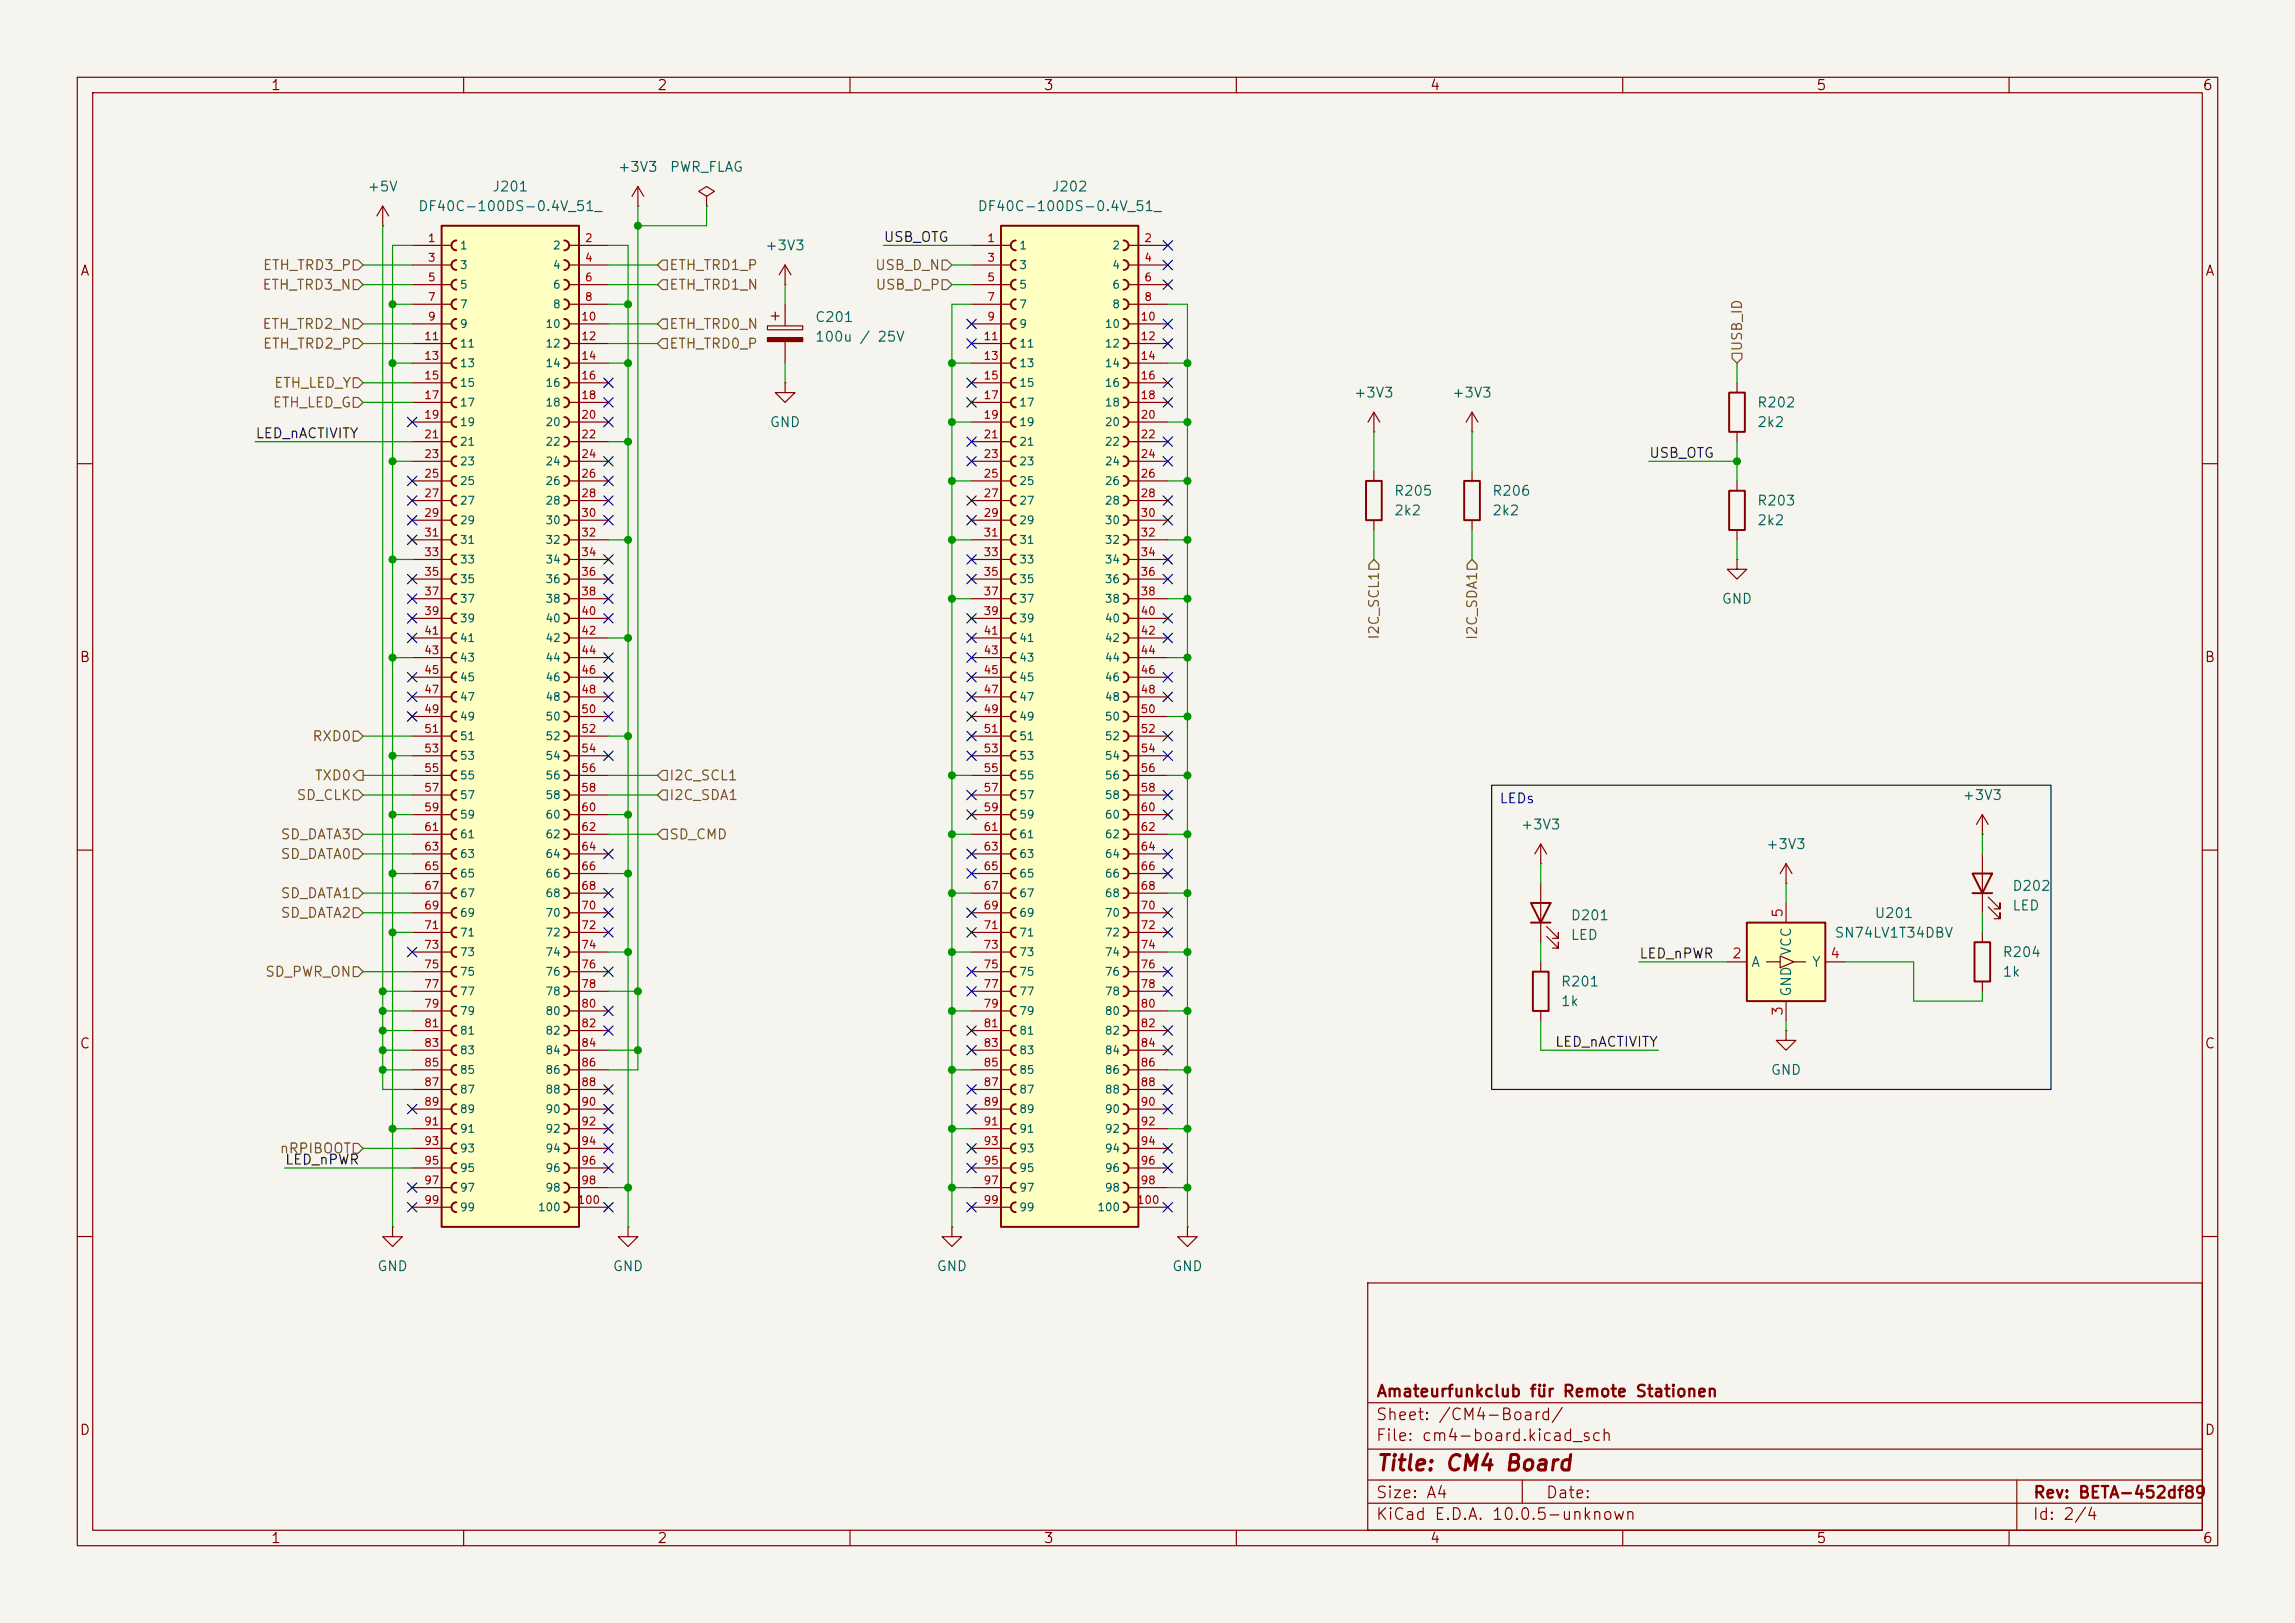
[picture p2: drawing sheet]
<svg xmlns="http://www.w3.org/2000/svg" width="297mm" height="210mm" viewBox="0 0 297 210" stroke-linecap="round" stroke-linejoin="round" font-family="sans-serif">
<defs><g id="words">
<text font-size="2" fill="#840000" x="178" y="190.8">Title: CM4 Board</text>
<g font-size="1.5" fill="#840000">
<text x="178" y="184.1">Sheet: /CM4-Board/</text>
<text x="178" y="181.1">Amateurfunkclub für Remote Stationen</text>
<text x="178" y="186.8">File: cm4-board.kicad_sch</text>
<text x="178" y="197">KiCad E.D.A. 10.0.5-unknown</text>
<text x="178" y="194.2">Size: A4</text>
<text x="200" y="194.2">Date:</text>
<text x="263" y="197">Id: 2/4</text>
<text x="263" y="194.2">Rev: BETA-452df89</text>
</g>
<g font-size="1.3" fill="#840000">
<text x="35" y="12">1</text>
<text x="85" y="12">2</text>
<text x="135" y="12">3</text>
<text x="185" y="12">4</text>
<text x="235" y="12">5</text>
<text x="285" y="12">6</text>
<text x="10.3" y="36">A</text>
<text x="285.3" y="36">A</text>
<text x="10.2" y="86">B</text>
<text x="285.2" y="86">B</text>
<text x="10.2" y="136">C</text>
<text x="285.2" y="136">C</text>
<text x="10.2" y="186">D</text>
<text x="285.2" y="186">D</text>
<text x="35" y="200">1</text>
<text x="85" y="200">2</text>
<text x="135" y="200">3</text>
<text x="185" y="200">4</text>
<text x="235" y="200">5</text>
<text x="285" y="200">6</text>
</g>
<g font-size="1.3" fill="#006464">
<text x="79.9" y="22.6">+3V3</text>
<text x="86.6" y="22.6">PWR_FLAG</text>
<text x="47.5" y="25.1">+5V</text>
<text x="54" y="27.6">DF40C-100DS-0.4V_51_</text>
<text x="63.6" y="25.1">J201</text>
<text x="126.4" y="27.6">DF40C-100DS-0.4V_51_</text>
<text x="136" y="25.1">J202</text>
<text x="98.9" y="32.7">+3V3</text>
<text x="105.4" y="42">C201</text>
<text x="105.4" y="44.5">100u / 25V</text>
<text x="175.1" y="51.8">+3V3</text>
<text x="187.8" y="51.8">+3V3</text>
<text x="227.3" y="53">R202</text>
<text x="99.5" y="55.6">GND</text>
<text x="227.3" y="55.6">2k2</text>
<text x="180.3" y="64.5">R205</text>
<text x="193" y="64.5">R206</text>
<text x="227.3" y="65.7">R203</text>
<text x="180.3" y="67">2k2</text>
<text x="193" y="67">2k2</text>
<text x="227.3" y="68.3">2k2</text>
<text x="222.7" y="78.4">GND</text>
<text x="196.7" y="107.6">+3V3</text>
<text x="253.9" y="103.8">+3V3</text>
<text x="228.5" y="110.2">+3V3</text>
<text x="203.2" y="119.4">D201</text>
<text x="242.5" y="119.1">U201</text>
<text x="260.3" y="115.6">D202</text>
<text x="260.3" y="118.1">LED</text>
<text x="203.2" y="121.9">LED</text>
<text x="226.5" y="125.4">A</text>
<text x="232.1" y="123.7" transform="rotate(-90 232.1 123.7)">VCC</text>
<text x="234.4" y="125.4">Y</text>
<text x="237.3" y="121.6">SN74LV1T34DBV</text>
<text x="259.1" y="124.2">R204</text>
<text x="201.9" y="128">R201</text>
<text x="201.9" y="130.5">1k</text>
<text x="232.1" y="129.1" transform="rotate(-90 232.1 129.1)">GND</text>
<text x="259.1" y="126.7">1k</text>
<text x="229.1" y="139.4">GND</text>
<text x="48.7" y="164.8">GND</text>
<text x="79.2" y="164.8">GND</text>
<text x="121.1" y="164.8">GND</text>
<text x="151.6" y="164.8">GND</text>
</g>
<g font-size="1.3" fill="#725600">
<text x="33.9" y="35.3">ETH_TRD3_P</text>
<text x="86.5" y="35.3">ETH_TRD1_P</text>
<text x="113.2" y="35.3">USB_D_N</text>
<text x="33.9" y="37.8">ETH_TRD3_N</text>
<text x="86.5" y="37.8">ETH_TRD1_N</text>
<text x="113.2" y="37.8">USB_D_P</text>
<text x="33.9" y="42.9">ETH_TRD2_N</text>
<text x="33.9" y="45.4">ETH_TRD2_P</text>
<text x="86.5" y="45.4">ETH_TRD0_P</text>
<text x="86.5" y="42.9">ETH_TRD0_N</text>
<text x="225.8" y="45.6" transform="rotate(-90 225.8 45.6)">USB_ID</text>
<text x="35.2" y="53">ETH_LED_G</text>
<text x="35.4" y="50.5">ETH_LED_Y</text>
<text x="178.8" y="82.8" transform="rotate(-90 178.8 82.8)">I2C_SCL1</text>
<text x="191.5" y="82.9" transform="rotate(-90 191.5 82.9)">I2C_SDA1</text>
<text x="40.3" y="96.2">RXD0</text>
<text x="40.6" y="101.3">TXD0</text>
<text x="86.5" y="101.3">I2C_SCL1</text>
<text x="38.3" y="103.8">SD_CLK</text>
<text x="86.5" y="103.8">I2C_SDA1</text>
<text x="36.2" y="108.9">SD_DATA3</text>
<text x="36.2" y="111.5">SD_DATA0</text>
<text x="86.5" y="108.9">SD_CMD</text>
<text x="36.2" y="119.1">SD_DATA2</text>
<text x="36.2" y="116.5">SD_DATA1</text>
<text x="34.2" y="126.7">SD_PWR_ON</text>
<text x="36.1" y="149.6">nRPIBOOT</text>
</g>
<g font-size="1.3" fill="#0f0f0f">
<text x="114.3" y="31.6">USB_OTG</text>
<text x="33" y="57">LED_nACTIVITY</text>
<text x="213.3" y="59.6">USB_OTG</text>
<text x="212.1" y="124.3">LED_nPWR</text>
<text x="201.2" y="135.8">LED_nACTIVITY</text>
<text x="36.8" y="151">LED_nPWR</text>
</g>
<text font-size="1.3" fill="#0000c2" x="194" y="104.3">LEDs</text>
<g font-size="1.3" fill="#a90000">
<text x="231" y="118.8" transform="rotate(-90 231 118.8)">5</text>
<text x="224.1" y="124.3">2</text>
<text x="236.8" y="124.3">4</text>
<text x="231" y="131.5" transform="rotate(-90 231 131.5)">3</text>
</g>
<g font-size="1" fill="#a90000">
<text x="55.3" y="31.6">1</text>
<text x="55.3" y="34.1">3</text>
<text x="75.6" y="31.6">2</text>
<text x="75.6" y="34.1">4</text>
<text x="127.7" y="31.6">1</text>
<text x="127.7" y="34.1">3</text>
<text x="148" y="31.6">2</text>
<text x="148" y="34.1">4</text>
<text x="55.3" y="36.6">5</text>
<text x="55.3" y="39.2">7</text>
<text x="55.3" y="41.7">9</text>
<text x="75.1" y="41.7">10</text>
<text x="75.6" y="36.6">6</text>
<text x="75.6" y="39.2">8</text>
<text x="127.7" y="36.6">5</text>
<text x="127.7" y="39.2">7</text>
<text x="127.7" y="41.7">9</text>
<text x="147.5" y="41.7">10</text>
<text x="148" y="36.6">6</text>
<text x="148" y="39.2">8</text>
<text x="54.8" y="44.3">11</text>
<text x="54.8" y="46.8">13</text>
<text x="75.1" y="44.3">12</text>
<text x="75.1" y="46.8">14</text>
<text x="127.2" y="44.3">11</text>
<text x="127.2" y="46.8">13</text>
<text x="147.5" y="44.3">12</text>
<text x="147.5" y="46.8">14</text>
<text x="54.8" y="49.3">15</text>
<text x="54.8" y="51.9">17</text>
<text x="75.1" y="49.3">16</text>
<text x="75.1" y="51.9">18</text>
<text x="127.2" y="49.3">15</text>
<text x="127.2" y="51.9">17</text>
<text x="147.5" y="49.3">16</text>
<text x="147.5" y="51.9">18</text>
<text x="54.8" y="54.4">19</text>
<text x="54.8" y="57">21</text>
<text x="54.8" y="59.5">23</text>
<text x="75.1" y="54.4">20</text>
<text x="75.1" y="57">22</text>
<text x="75.1" y="59.5">24</text>
<text x="127.2" y="54.4">19</text>
<text x="127.2" y="57">21</text>
<text x="127.2" y="59.5">23</text>
<text x="147.5" y="54.4">20</text>
<text x="147.5" y="57">22</text>
<text x="147.5" y="59.5">24</text>
<text x="54.8" y="62">25</text>
<text x="54.8" y="64.6">27</text>
<text x="75.1" y="62">26</text>
<text x="75.1" y="64.6">28</text>
<text x="127.2" y="62">25</text>
<text x="127.2" y="64.6">27</text>
<text x="147.5" y="62">26</text>
<text x="147.5" y="64.6">28</text>
<text x="54.8" y="67.1">29</text>
<text x="54.8" y="69.7">31</text>
<text x="75.1" y="67.1">30</text>
<text x="75.1" y="69.7">32</text>
<text x="127.2" y="67.1">29</text>
<text x="127.2" y="69.7">31</text>
<text x="147.5" y="67.1">30</text>
<text x="147.5" y="69.7">32</text>
<text x="54.8" y="72.2">33</text>
<text x="54.8" y="74.7">35</text>
<text x="54.8" y="77.3">37</text>
<text x="75.1" y="72.2">34</text>
<text x="75.1" y="74.7">36</text>
<text x="75.1" y="77.3">38</text>
<text x="127.2" y="72.2">33</text>
<text x="127.2" y="74.7">35</text>
<text x="127.2" y="77.3">37</text>
<text x="147.5" y="72.2">34</text>
<text x="147.5" y="74.7">36</text>
<text x="147.5" y="77.3">38</text>
<text x="54.8" y="79.8">39</text>
<text x="54.8" y="82.4">41</text>
<text x="75.1" y="79.8">40</text>
<text x="75.1" y="82.4">42</text>
<text x="127.2" y="79.8">39</text>
<text x="127.2" y="82.4">41</text>
<text x="147.5" y="79.8">40</text>
<text x="147.5" y="82.4">42</text>
<text x="54.8" y="84.9">43</text>
<text x="54.8" y="87.4">45</text>
<text x="54.8" y="90">47</text>
<text x="75.1" y="84.9">44</text>
<text x="75.1" y="87.4">46</text>
<text x="75.1" y="90">48</text>
<text x="127.2" y="84.9">43</text>
<text x="127.2" y="87.4">45</text>
<text x="127.2" y="90">47</text>
<text x="147.5" y="84.9">44</text>
<text x="147.5" y="87.4">46</text>
<text x="147.5" y="90">48</text>
<text x="54.8" y="92.5">49</text>
<text x="54.8" y="95.1">51</text>
<text x="75.1" y="92.5">50</text>
<text x="75.1" y="95.1">52</text>
<text x="127.2" y="92.5">49</text>
<text x="127.2" y="95.1">51</text>
<text x="147.5" y="92.5">50</text>
<text x="147.5" y="95.1">52</text>
<text x="54.8" y="97.6">53</text>
<text x="54.8" y="100.1">55</text>
<text x="75.1" y="97.6">54</text>
<text x="75.1" y="100.1">56</text>
<text x="127.2" y="97.6">53</text>
<text x="127.2" y="100.1">55</text>
<text x="147.5" y="97.6">54</text>
<text x="147.5" y="100.1">56</text>
<text x="54.8" y="102.7">57</text>
<text x="54.8" y="105.2">59</text>
<text x="54.8" y="107.8">61</text>
<text x="75.1" y="102.7">58</text>
<text x="75.1" y="105.2">60</text>
<text x="75.1" y="107.8">62</text>
<text x="127.2" y="102.7">57</text>
<text x="127.2" y="105.2">59</text>
<text x="127.2" y="107.8">61</text>
<text x="147.5" y="102.7">58</text>
<text x="147.5" y="105.2">60</text>
<text x="147.5" y="107.8">62</text>
<text x="54.8" y="110.3">63</text>
<text x="54.8" y="112.8">65</text>
<text x="75.1" y="110.3">64</text>
<text x="75.1" y="112.8">66</text>
<text x="127.2" y="110.3">63</text>
<text x="127.2" y="112.8">65</text>
<text x="147.5" y="110.3">64</text>
<text x="147.5" y="112.8">66</text>
<text x="54.8" y="115.4">67</text>
<text x="54.8" y="117.9">69</text>
<text x="75.1" y="115.4">68</text>
<text x="75.1" y="117.9">70</text>
<text x="127.2" y="115.4">67</text>
<text x="127.2" y="117.9">69</text>
<text x="147.5" y="115.4">68</text>
<text x="147.5" y="117.9">70</text>
<text x="54.8" y="120.5">71</text>
<text x="54.8" y="123">73</text>
<text x="54.8" y="125.5">75</text>
<text x="75.1" y="120.5">72</text>
<text x="75.1" y="123">74</text>
<text x="75.1" y="125.5">76</text>
<text x="127.2" y="120.5">71</text>
<text x="127.2" y="123">73</text>
<text x="127.2" y="125.5">75</text>
<text x="147.5" y="120.5">72</text>
<text x="147.5" y="123">74</text>
<text x="147.5" y="125.5">76</text>
<text x="54.8" y="128.1">77</text>
<text x="54.8" y="130.6">79</text>
<text x="75.1" y="128.1">78</text>
<text x="75.1" y="130.6">80</text>
<text x="127.2" y="128.1">77</text>
<text x="127.2" y="130.6">79</text>
<text x="147.5" y="128.1">78</text>
<text x="147.5" y="130.6">80</text>
<text x="54.8" y="133.2">81</text>
<text x="54.8" y="135.7">83</text>
<text x="75.1" y="133.2">82</text>
<text x="75.1" y="135.7">84</text>
<text x="127.2" y="133.2">81</text>
<text x="127.2" y="135.7">83</text>
<text x="147.5" y="133.2">82</text>
<text x="147.5" y="135.7">84</text>
<text x="54.8" y="138.2">85</text>
<text x="54.8" y="140.8">87</text>
<text x="54.8" y="143.3">89</text>
<text x="75.1" y="138.2">86</text>
<text x="75.1" y="140.8">88</text>
<text x="75.1" y="143.3">90</text>
<text x="127.2" y="138.2">85</text>
<text x="127.2" y="140.8">87</text>
<text x="127.2" y="143.3">89</text>
<text x="147.5" y="138.2">86</text>
<text x="147.5" y="140.8">88</text>
<text x="147.5" y="143.3">90</text>
<text x="54.8" y="145.9">91</text>
<text x="54.8" y="148.4">93</text>
<text x="75.1" y="145.9">92</text>
<text x="75.1" y="148.4">94</text>
<text x="127.2" y="145.9">91</text>
<text x="127.2" y="148.4">93</text>
<text x="147.5" y="145.9">92</text>
<text x="147.5" y="148.4">94</text>
<text x="54.8" y="150.9">95</text>
<text x="54.8" y="153.5">97</text>
<text x="75.1" y="150.9">96</text>
<text x="75.1" y="153.5">98</text>
<text x="127.2" y="150.9">95</text>
<text x="127.2" y="153.5">97</text>
<text x="147.5" y="150.9">96</text>
<text x="147.5" y="153.5">98</text>
<text x="54.8" y="156">99</text>
<text x="74.6" y="156">100</text>
<text x="127.2" y="156">99</text>
<text x="147" y="156">100</text>
</g>
<g font-size="1" fill="#006464">
<text x="59.4" y="32.5">1</text>
<text x="59.4" y="35.1">3</text>
<text x="71.5" y="32.5">2</text>
<text x="71.5" y="35.1">4</text>
<text x="131.8" y="32.5">1</text>
<text x="131.8" y="35.1">3</text>
<text x="143.9" y="32.5">2</text>
<text x="143.9" y="35.1">4</text>
<text x="59.4" y="37.6">5</text>
<text x="59.4" y="40.1">7</text>
<text x="71.5" y="37.6">6</text>
<text x="71.5" y="40.1">8</text>
<text x="131.8" y="37.6">5</text>
<text x="131.8" y="40.1">7</text>
<text x="143.9" y="37.6">6</text>
<text x="143.9" y="40.1">8</text>
<text x="59.4" y="42.7">9</text>
<text x="59.4" y="45.2">11</text>
<text x="59.4" y="47.8">13</text>
<text x="70.5" y="42.7">10</text>
<text x="70.5" y="45.2">12</text>
<text x="70.5" y="47.8">14</text>
<text x="131.8" y="42.7">9</text>
<text x="131.8" y="45.2">11</text>
<text x="131.8" y="47.8">13</text>
<text x="142.9" y="42.7">10</text>
<text x="142.9" y="45.2">12</text>
<text x="142.9" y="47.8">14</text>
<text x="59.4" y="50.3">15</text>
<text x="59.4" y="52.8">17</text>
<text x="70.5" y="50.3">16</text>
<text x="70.5" y="52.8">18</text>
<text x="131.8" y="50.3">15</text>
<text x="131.8" y="52.8">17</text>
<text x="142.9" y="50.3">16</text>
<text x="142.9" y="52.8">18</text>
<text x="59.4" y="55.4">19</text>
<text x="59.4" y="57.9">21</text>
<text x="70.5" y="55.4">20</text>
<text x="70.5" y="57.9">22</text>
<text x="131.8" y="55.4">19</text>
<text x="131.8" y="57.9">21</text>
<text x="142.9" y="55.4">20</text>
<text x="142.9" y="57.9">22</text>
<text x="59.4" y="60.5">23</text>
<text x="59.4" y="63">25</text>
<text x="59.4" y="65.5">27</text>
<text x="70.5" y="60.5">24</text>
<text x="70.5" y="63">26</text>
<text x="70.5" y="65.5">28</text>
<text x="131.8" y="60.5">23</text>
<text x="131.8" y="63">25</text>
<text x="131.8" y="65.5">27</text>
<text x="142.9" y="60.5">24</text>
<text x="142.9" y="63">26</text>
<text x="142.9" y="65.5">28</text>
<text x="59.4" y="68.1">29</text>
<text x="59.4" y="70.6">31</text>
<text x="70.5" y="68.1">30</text>
<text x="70.5" y="70.6">32</text>
<text x="131.8" y="68.1">29</text>
<text x="131.8" y="70.6">31</text>
<text x="142.9" y="68.1">30</text>
<text x="142.9" y="70.6">32</text>
<text x="59.4" y="73.2">33</text>
<text x="59.4" y="75.7">35</text>
<text x="70.5" y="73.2">34</text>
<text x="70.5" y="75.7">36</text>
<text x="131.8" y="73.2">33</text>
<text x="131.8" y="75.7">35</text>
<text x="142.9" y="73.2">34</text>
<text x="142.9" y="75.7">36</text>
<text x="59.4" y="78.2">37</text>
<text x="59.4" y="80.8">39</text>
<text x="59.4" y="83.3">41</text>
<text x="70.5" y="78.2">38</text>
<text x="70.5" y="80.8">40</text>
<text x="70.5" y="83.3">42</text>
<text x="131.8" y="78.2">37</text>
<text x="131.8" y="80.8">39</text>
<text x="131.8" y="83.3">41</text>
<text x="142.9" y="78.2">38</text>
<text x="142.9" y="80.8">40</text>
<text x="142.9" y="83.3">42</text>
<text x="59.4" y="85.9">43</text>
<text x="59.4" y="88.4">45</text>
<text x="70.5" y="85.9">44</text>
<text x="70.5" y="88.4">46</text>
<text x="131.8" y="85.9">43</text>
<text x="131.8" y="88.4">45</text>
<text x="142.9" y="85.9">44</text>
<text x="142.9" y="88.4">46</text>
<text x="59.4" y="90.9">47</text>
<text x="59.4" y="93.5">49</text>
<text x="70.5" y="90.9">48</text>
<text x="70.5" y="93.5">50</text>
<text x="131.8" y="90.9">47</text>
<text x="131.8" y="93.5">49</text>
<text x="142.9" y="90.9">48</text>
<text x="142.9" y="93.5">50</text>
<text x="59.4" y="96">51</text>
<text x="59.4" y="98.6">53</text>
<text x="59.4" y="101.1">55</text>
<text x="70.5" y="96">52</text>
<text x="70.5" y="98.6">54</text>
<text x="70.5" y="101.1">56</text>
<text x="131.8" y="96">51</text>
<text x="131.8" y="98.6">53</text>
<text x="131.8" y="101.1">55</text>
<text x="142.9" y="96">52</text>
<text x="142.9" y="98.6">54</text>
<text x="142.9" y="101.1">56</text>
<text x="59.4" y="103.6">57</text>
<text x="59.4" y="106.2">59</text>
<text x="70.5" y="103.6">58</text>
<text x="70.5" y="106.2">60</text>
<text x="131.8" y="103.6">57</text>
<text x="131.8" y="106.2">59</text>
<text x="142.9" y="103.6">58</text>
<text x="142.9" y="106.2">60</text>
<text x="59.4" y="108.7">61</text>
<text x="59.4" y="111.3">63</text>
<text x="59.4" y="113.8">65</text>
<text x="70.5" y="108.7">62</text>
<text x="70.5" y="111.3">64</text>
<text x="70.5" y="113.8">66</text>
<text x="131.8" y="108.7">61</text>
<text x="131.8" y="111.3">63</text>
<text x="131.8" y="113.8">65</text>
<text x="142.9" y="108.7">62</text>
<text x="142.9" y="111.3">64</text>
<text x="142.9" y="113.8">66</text>
<text x="59.4" y="116.3">67</text>
<text x="59.4" y="118.9">69</text>
<text x="70.5" y="116.3">68</text>
<text x="70.5" y="118.9">70</text>
<text x="131.8" y="116.3">67</text>
<text x="131.8" y="118.9">69</text>
<text x="142.9" y="116.3">68</text>
<text x="142.9" y="118.9">70</text>
<text x="59.4" y="121.4">71</text>
<text x="59.4" y="124">73</text>
<text x="70.5" y="121.4">72</text>
<text x="70.5" y="124">74</text>
<text x="131.8" y="121.4">71</text>
<text x="131.8" y="124">73</text>
<text x="142.9" y="121.4">72</text>
<text x="142.9" y="124">74</text>
<text x="59.4" y="126.5">75</text>
<text x="59.4" y="129">77</text>
<text x="59.4" y="131.6">79</text>
<text x="70.5" y="126.5">76</text>
<text x="70.5" y="129">78</text>
<text x="70.5" y="131.6">80</text>
<text x="131.8" y="126.5">75</text>
<text x="131.8" y="129">77</text>
<text x="131.8" y="131.6">79</text>
<text x="142.9" y="126.5">76</text>
<text x="142.9" y="129">78</text>
<text x="142.9" y="131.6">80</text>
<text x="59.4" y="134.1">81</text>
<text x="59.4" y="136.7">83</text>
<text x="70.5" y="134.1">82</text>
<text x="70.5" y="136.7">84</text>
<text x="131.8" y="134.1">81</text>
<text x="131.8" y="136.7">83</text>
<text x="142.9" y="134.1">82</text>
<text x="142.9" y="136.7">84</text>
<text x="59.4" y="139.2">85</text>
<text x="59.4" y="141.7">87</text>
<text x="70.5" y="139.2">86</text>
<text x="70.5" y="141.7">88</text>
<text x="131.8" y="139.2">85</text>
<text x="131.8" y="141.7">87</text>
<text x="142.9" y="139.2">86</text>
<text x="142.9" y="141.7">88</text>
<text x="59.4" y="144.3">89</text>
<text x="59.4" y="146.8">91</text>
<text x="59.4" y="149.4">93</text>
<text x="70.5" y="144.3">90</text>
<text x="70.5" y="146.8">92</text>
<text x="70.5" y="149.4">94</text>
<text x="131.8" y="144.3">89</text>
<text x="131.8" y="146.8">91</text>
<text x="131.8" y="149.4">93</text>
<text x="142.9" y="144.3">90</text>
<text x="142.9" y="146.8">92</text>
<text x="142.9" y="149.4">94</text>
<text x="59.4" y="151.9">95</text>
<text x="59.4" y="154.4">97</text>
<text x="70.5" y="151.9">96</text>
<text x="70.5" y="154.4">98</text>
<text x="131.8" y="151.9">95</text>
<text x="131.8" y="154.4">97</text>
<text x="142.9" y="151.9">96</text>
<text x="142.9" y="154.4">98</text>
<text x="59.4" y="157">99</text>
<text x="69.5" y="157">100</text>
<text x="131.8" y="157">99</text>
<text x="141.9" y="157">100</text>
</g>
</g></defs>
<path d="M0 0h297v210h-297z" fill="#f5f4ef" stroke="#f5f4ef" stroke-width=".13"/>
<g fill="none" stroke="#840000" stroke-width=".15">
<path d="M10 10h277v190h-277zM12 12h273v186h-273zM60 10v2M110 10v2M160 10v2M210 10v2M260 10v2M82.5 26.7h.1M82.5 24.1l-.7 1.3M82.5 24.1l.8 1.3M82.5 24.1v2.6M91.4 25.4l1.1-.6-1.1-.7-1 .7 1 .6v1.3"/>
<path d="M91.4 26.7h.1M101.6 36.8h.1M101.6 34.3l-.8 1.3M101.6 34.3l.8 1.3M101.6 34.3v2.5M101.6 39.4v2.8M99.3 42.2h4.6v.5h-4.6zM99.8 40.9h1M100.3 40.4v1M101.6 49.5v1.3h1.3l-1.3 1.3-1.3-1.3h1.3M101.6 49.5h.1M101.6 44.2v2.8"/>
<path d="M10 60h2M285 60h2M10 110h2M199.4 111.8h.1M199.4 109.2v2.6M199.4 114.3v7.6M199.4 109.2l-.8 1.3M199.4 109.2l.8 1.3M200.2 119.9l1.5 1.5v-.7v.7h-.8M231.1 114.3h.1M231.1 111.8l-.7 1.2M231.1 111.8l.8 1.2"/>
<path d="M231.1 111.8v2.5M285 110h2M199.4 124.5v1.2M199.4 130.8v1.3M200.2 121.2l1.5 1.5v-.8v.8h-.8M231.1 133.4v1.2h1.3l-1.3 1.3-1.2-1.3h1.2M231.1 133.4h.1M50.8 158.8v1.2h1.3l-1.3 1.3-1.3-1.3h1.3M50.8 158.8h.1M10 160h2M177 166h108v32h-108zM285 160h2"/>
<path d="M60 198v2M110 198v2M160 198v2M177 194.5h108M177 191.5h108M177 187.5h108M177 181.5h108M197 191.5v3M210 198v2M260 198v2M261 191.5v6.5"/>
</g>
<path d="M198.1 116.8h2.6l-1.3 2.6zM198.1 119.4h2.6M198.4 125.7h2v5.1h-2z" fill="none" stroke="#840000" stroke-width=".25"/>
<path d="M99.3 43.7h4.6v.5h-4.6z" fill="#840000" stroke="#840000" stroke-width=".15"/>
<path d="M57.1 29.2h17.8v129.6h-17.8z" fill="#ffffc2"/>
<g fill="none" stroke="#840000" stroke-width=".25">
<path d="M57.1 29.2h17.8v129.6h-17.8zM59.1 31.1a.64 .64 0 0 0-.7 .7 .64 .64 0 0 0 .7 .6M59.1 33.7a.64 .64 0 0 0-.7 .6 .64 .64 0 0 0 .7 .6M59.1 36.2a.64 .64 0 0 0-.7 .6 .64 .64 0 0 0 .7 .7M59.1 38.7a.64 .64 0 0 0-.7 .7 .64 .64 0 0 0 .7 .6M73 31.1a.64 .64 0 0 1 .7 .7 .64 .64 0 0 1-.7 .6M73 33.7a.64 .64 0 0 1 .7 .6 .64 .64 0 0 1-.7 .6M73 36.2a.64 .64 0 0 1 .7 .6 .64 .64 0 0 1-.7 .7M73 38.7a.64 .64 0 0 1 .7 .7 .64 .64 0 0 1-.7 .6M59.1 41.3a.64 .64 0 0 0-.7 .6 .64 .64 0 0 0 .7 .6M59.1 43.8a.64 .64 0 0 0-.7 .7 .64 .64 0 0 0 .7 .6M59.1 46.4a.64 .64 0 0 0-.7 .6 .64 .64 0 0 0 .7 .6"/>
<path d="M59.1 48.9a.64 .64 0 0 0-.7 .6 .64 .64 0 0 0 .7 .7M59.1 51.4a.64 .64 0 0 0-.7 .7 .64 .64 0 0 0 .7 .6M59.1 54a.64 .64 0 0 0-.7 .6 .64 .64 0 0 0 .7 .6M59.1 56.5a.64 .64 0 0 0-.7 .7 .64 .64 0 0 0 .7 .6M59.1 59.1a.64 .64 0 0 0-.7 .6 .64 .64 0 0 0 .7 .6M73 41.3a.64 .64 0 0 1 .7 .6 .64 .64 0 0 1-.7 .6M73 43.8a.64 .64 0 0 1 .7 .7 .64 .64 0 0 1-.7 .6M73 46.4a.64 .64 0 0 1 .7 .6 .64 .64 0 0 1-.7 .6M73 48.9a.64 .64 0 0 1 .7 .6 .64 .64 0 0 1-.7 .7M73 51.4a.64 .64 0 0 1 .7 .7 .64 .64 0 0 1-.7 .6M73 54a.64 .64 0 0 1 .7 .6 .64 .64 0 0 1-.7 .6M73 56.5a.64 .64 0 0 1 .7 .7 .64 .64 0 0 1-.7 .6"/>
<path d="M73 59.1a.64 .64 0 0 1 .7 .6 .64 .64 0 0 1-.7 .6M59.1 61.6a.64 .64 0 0 0-.7 .6 .64 .64 0 0 0 .7 .7M59.1 64.1a.64 .64 0 0 0-.7 .7 .64 .64 0 0 0 .7 .6M59.1 66.7a.64 .64 0 0 0-.7 .6 .64 .64 0 0 0 .7 .6M59.1 69.2a.64 .64 0 0 0-.7 .7 .64 .64 0 0 0 .7 .6M59.1 71.8a.64 .64 0 0 0-.7 .6 .64 .64 0 0 0 .7 .6M59.1 74.3a.64 .64 0 0 0-.7 .6 .64 .64 0 0 0 .7 .7M59.1 76.8a.64 .64 0 0 0-.7 .7 .64 .64 0 0 0 .7 .6M59.1 79.4a.64 .64 0 0 0-.7 .6 .64 .64 0 0 0 .7 .6M73 61.6a.64 .64 0 0 1 .7 .6 .64 .64 0 0 1-.7 .7M73 64.1a.64 .64 0 0 1 .7 .7 .64 .64 0 0 1-.7 .6M73 66.7a.64 .64 0 0 1 .7 .6 .64 .64 0 0 1-.7 .6"/>
<path d="M73 69.2a.64 .64 0 0 1 .7 .7 .64 .64 0 0 1-.7 .6M73 71.8a.64 .64 0 0 1 .7 .6 .64 .64 0 0 1-.7 .6M73 74.3a.64 .64 0 0 1 .7 .6 .64 .64 0 0 1-.7 .7M73 76.8a.64 .64 0 0 1 .7 .7 .64 .64 0 0 1-.7 .6M73 79.4a.64 .64 0 0 1 .7 .6 .64 .64 0 0 1-.7 .6M59.1 81.9a.64 .64 0 0 0-.7 .7 .64 .64 0 0 0 .7 .6M59.1 84.5a.64 .64 0 0 0-.7 .6 .64 .64 0 0 0 .7 .6M59.1 87a.64 .64 0 0 0-.7 .6 .64 .64 0 0 0 .7 .7M59.1 89.5a.64 .64 0 0 0-.7 .7 .64 .64 0 0 0 .7 .6M59.1 92.1a.64 .64 0 0 0-.7 .6 .64 .64 0 0 0 .7 .6M59.1 94.6a.64 .64 0 0 0-.7 .7 .64 .64 0 0 0 .7 .6M59.1 97.2a.64 .64 0 0 0-.7 .6 .64 .64 0 0 0 .7 .6"/>
<path d="M59.1 99.7a.64 .64 0 0 0-.7 .6 .64 .64 0 0 0 .7 .7M73 81.9a.64 .64 0 0 1 .7 .7 .64 .64 0 0 1-.7 .6M73 84.5a.64 .64 0 0 1 .7 .6 .64 .64 0 0 1-.7 .6M73 87a.64 .64 0 0 1 .7 .6 .64 .64 0 0 1-.7 .7M73 89.5a.64 .64 0 0 1 .7 .7 .64 .64 0 0 1-.7 .6M73 92.1a.64 .64 0 0 1 .7 .6 .64 .64 0 0 1-.7 .6M73 94.6a.64 .64 0 0 1 .7 .7 .64 .64 0 0 1-.7 .6M73 97.2a.64 .64 0 0 1 .7 .6 .64 .64 0 0 1-.7 .6M73 99.7a.64 .64 0 0 1 .7 .6 .64 .64 0 0 1-.7 .7M59.1 102.2a.64 .64 0 0 0-.7 .7 .64 .64 0 0 0 .7 .6M59.1 104.8a.64 .64 0 0 0-.7 .6 .64 .64 0 0 0 .7 .6M59.1 107.3a.64 .64 0 0 0-.7 .7 .64 .64 0 0 0 .7 .6"/>
<path d="M59.1 109.9a.64 .64 0 0 0-.7 .6 .64 .64 0 0 0 .7 .6M59.1 112.4a.64 .64 0 0 0-.7 .6 .64 .64 0 0 0 .7 .7M59.1 114.9a.64 .64 0 0 0-.7 .7 .64 .64 0 0 0 .7 .6M59.1 117.5a.64 .64 0 0 0-.7 .6 .64 .64 0 0 0 .7 .6M73 102.2a.64 .64 0 0 1 .7 .7 .64 .64 0 0 1-.7 .6M73 104.8a.64 .64 0 0 1 .7 .6 .64 .64 0 0 1-.7 .6M73 107.3a.64 .64 0 0 1 .7 .7 .64 .64 0 0 1-.7 .6M73 109.9a.64 .64 0 0 1 .7 .6 .64 .64 0 0 1-.7 .6M73 112.4a.64 .64 0 0 1 .7 .6 .64 .64 0 0 1-.7 .7M73 114.9a.64 .64 0 0 1 .7 .7 .64 .64 0 0 1-.7 .6M73 117.5a.64 .64 0 0 1 .7 .6 .64 .64 0 0 1-.7 .6M255.3 113h2.5l-1.3 2.6z"/>
<path d="M255.3 115.6h2.5M59.1 120a.64 .64 0 0 0-.7 .7 .64 .64 0 0 0 .7 .6M59.1 122.6a.64 .64 0 0 0-.7 .6 .64 .64 0 0 0 .7 .6M59.1 125.1a.64 .64 0 0 0-.7 .6 .64 .64 0 0 0 .7 .7M59.1 127.6a.64 .64 0 0 0-.7 .7 .64 .64 0 0 0 .7 .6M59.1 130.2a.64 .64 0 0 0-.7 .6 .64 .64 0 0 0 .7 .6M59.1 132.7a.64 .64 0 0 0-.7 .7 .64 .64 0 0 0 .7 .6M59.1 135.3a.64 .64 0 0 0-.7 .6 .64 .64 0 0 0 .7 .6M59.1 137.8a.64 .64 0 0 0-.7 .6 .64 .64 0 0 0 .7 .7M73 120a.64 .64 0 0 1 .7 .7 .64 .64 0 0 1-.7 .6M73 122.6a.64 .64 0 0 1 .7 .6 .64 .64 0 0 1-.7 .6M73 125.1a.64 .64 0 0 1 .7 .6 .64 .64 0 0 1-.7 .7"/>
<path d="M73 127.6a.64 .64 0 0 1 .7 .7 .64 .64 0 0 1-.7 .6M73 130.2a.64 .64 0 0 1 .7 .6 .64 .64 0 0 1-.7 .6M73 132.7a.64 .64 0 0 1 .7 .7 .64 .64 0 0 1-.7 .6M73 135.3a.64 .64 0 0 1 .7 .6 .64 .64 0 0 1-.7 .6M73 137.8a.64 .64 0 0 1 .7 .6 .64 .64 0 0 1-.7 .7M255.5 121.9h2.1v5.1h-2.1zM59.1 140.3a.64 .64 0 0 0-.7 .7 .64 .64 0 0 0 .7 .6M59.1 142.9a.64 .64 0 0 0-.7 .6 .64 .64 0 0 0 .7 .6M59.1 145.4a.64 .64 0 0 0-.7 .7 .64 .64 0 0 0 .7 .6M59.1 148a.64 .64 0 0 0-.7 .6 .64 .64 0 0 0 .7 .6M59.1 150.5a.64 .64 0 0 0-.7 .6 .64 .64 0 0 0 .7 .7M59.1 153a.64 .64 0 0 0-.7 .7 .64 .64 0 0 0 .7 .6"/>
<path d="M59.1 155.6a.64 .64 0 0 0-.7 .6 .64 .64 0 0 0 .7 .6M73 140.3a.64 .64 0 0 1 .7 .7 .64 .64 0 0 1-.7 .6M73 142.9a.64 .64 0 0 1 .7 .6 .64 .64 0 0 1-.7 .6M73 145.4a.64 .64 0 0 1 .7 .7 .64 .64 0 0 1-.7 .6M73 148a.64 .64 0 0 1 .7 .6 .64 .64 0 0 1-.7 .6M73 150.5a.64 .64 0 0 1 .7 .6 .64 .64 0 0 1-.7 .7M73 153a.64 .64 0 0 1 .7 .7 .64 .64 0 0 1-.7 .6M73 155.6a.64 .64 0 0 1 .7 .6 .64 .64 0 0 1-.7 .6"/>
</g>
<g fill="none" stroke="#840000" stroke-width=".15">
<path d="M53.3 31.8h5.1M53.3 34.3h5.1M53.3 36.8h5.1M53.3 39.4h5.1M73.7 31.8h5M73.7 34.3h5M73.7 36.8h5M73.7 39.4h5M53.3 41.9h5.1M53.3 44.5h5.1M53.3 47h5.1M53.3 49.5h5.1"/>
<path d="M53.3 52.1h5.1M53.3 54.6h5.1M53.3 57.2h5.1M53.3 59.7h5.1M73.7 41.9h5M73.7 44.5h5M73.7 47h5M73.7 49.5h5M73.7 52.1h5M73.7 54.6h5M73.7 57.2h5M73.7 59.7h5"/>
<path d="M53.3 62.2h5.1M53.3 64.8h5.1M53.3 67.3h5.1M53.3 69.9h5.1M53.3 72.4h5.1M53.3 74.9h5.1M53.3 77.5h5.1M73.7 62.2h5M73.7 64.8h5M73.7 67.3h5M73.7 69.9h5M73.7 72.4h5"/>
<path d="M73.7 74.9h5M73.7 77.5h5M53.3 80h5.1M53.3 82.6h5.1M53.3 85.1h5.1M53.3 87.6h5.1M53.3 90.2h5.1M53.3 92.7h5.1M53.3 95.3h5.1M53.3 97.8h5.1M73.7 80h5M73.7 82.6h5"/>
<path d="M73.7 85.1h5M73.7 87.6h5M73.7 90.2h5M73.7 92.7h5M73.7 95.3h5M73.7 97.8h5M53.3 100.3h5.1M53.3 102.9h5.1M53.3 105.4h5.1M53.3 108h5.1M53.3 110.5h5.1M53.3 113h5.1"/>
<path d="M53.3 115.6h5.1M53.3 118.1h5.1M73.7 100.3h5M73.7 102.9h5M73.7 105.4h5M73.7 108h5M73.7 110.5h5M73.7 113h5M73.7 115.6h5M73.7 118.1h5M256.5 108h.1M256.5 105.4v2.6"/>
<path d="M256.5 110.5v7.6M256.5 105.4l-.7 1.3M256.5 105.4l.8 1.3M257.3 117.3l1.5 1.6v-.8v.8h-.7M257.3 116.1l1.5 1.5v-.8v.8h-.7M53.3 120.7h5.1M53.3 123.2h5.1M53.3 125.7h5.1M53.3 128.3h5.1M53.3 130.8h5.1M53.3 133.4h5.1M53.3 135.9h5.1"/>
<path d="M53.3 138.4h5.1M73.7 120.7h5M73.7 123.2h5M73.7 125.7h5M73.7 128.3h5M73.7 130.8h5M73.7 133.4h5M73.7 135.9h5M73.7 138.4h5M256.5 120.7v1.2M256.5 127v1.3M53.3 141h5.1"/>
<path d="M53.3 143.5h5.1M53.3 146.1h5.1M53.3 148.6h5.1M53.3 151.1h5.1M53.3 153.7h5.1M53.3 156.2h5.1M73.7 141h5M73.7 143.5h5M73.7 146.1h5M73.7 148.6h5M73.7 151.1h5M73.7 153.7h5"/>
<path d="M73.7 156.2h5"/>
</g>
<path d="M226.1 119.4h10.1v10.1h-10.1z" fill="#ffffc2"/>
<path d="M223.8 50.8h2v5.1h-2zM189.5 62.2h2v5.1h-2zM223.8 63.5h2v5.1h-2zM226.1 119.4h10.1v10.1h-10.1z" fill="none" stroke="#840000" stroke-width=".25"/>
<g fill="none" stroke="#840000" stroke-width=".15">
<path d="M190.5 55.9h.1M190.5 53.3l-.8 1.3M190.5 53.3l.8 1.3M190.5 53.3v2.6M224.8 49.5v1.3M224.8 55.9v1.3M190.5 61v1.2M190.5 67.3v1.3M224.8 72.4v1.3h1.3l-1.3 1.2-1.3-1.2h1.3M224.8 72.4h.1M224.8 62.2v1.3M224.8 68.6v1.3"/>
<path d="M231.1 116.8v2.6M223.5 124.5h2.6M228.6 124.5h1.8M230.4 123.7l1.8 .8-1.8 .7zM231.1 129.5v2.6M232.2 124.5h1.5M236.2 124.5h2.6M153.7 158.8v1.2h1.2l-1.2 1.3-1.3-1.3h1.3M153.7 158.8h.1"/>
</g>
<path d="M129.5 29.2h17.8v129.6h-17.8z" fill="#ffffc2"/>
<g fill="none" stroke="#840000" stroke-width=".25">
<path d="M129.5 29.2h17.8v129.6h-17.8zM131.4 31.1a.64 .64 0 0 0-.6 .7 .64 .64 0 0 0 .6 .6M131.4 33.7a.64 .64 0 0 0-.6 .6 .64 .64 0 0 0 .6 .6M131.4 36.2a.64 .64 0 0 0-.6 .6 .64 .64 0 0 0 .6 .7M131.4 38.7a.64 .64 0 0 0-.6 .7 .64 .64 0 0 0 .6 .6M145.4 31.1a.64 .64 0 0 1 .6 .7 .64 .64 0 0 1-.6 .6M145.4 33.7a.64 .64 0 0 1 .6 .6 .64 .64 0 0 1-.6 .6M145.4 36.2a.64 .64 0 0 1 .6 .6 .64 .64 0 0 1-.6 .7M145.4 38.7a.64 .64 0 0 1 .6 .7 .64 .64 0 0 1-.6 .6M131.4 41.3a.64 .64 0 0 0-.6 .6 .64 .64 0 0 0 .6 .6M131.4 43.8a.64 .64 0 0 0-.6 .7 .64 .64 0 0 0 .6 .6M131.4 46.4a.64 .64 0 0 0-.6 .6 .64 .64 0 0 0 .6 .6"/>
<path d="M131.4 48.9a.64 .64 0 0 0-.6 .6 .64 .64 0 0 0 .6 .7M131.4 51.4a.64 .64 0 0 0-.6 .7 .64 .64 0 0 0 .6 .6M131.4 54a.64 .64 0 0 0-.6 .6 .64 .64 0 0 0 .6 .6M131.4 56.5a.64 .64 0 0 0-.6 .7 .64 .64 0 0 0 .6 .6M131.4 59.1a.64 .64 0 0 0-.6 .6 .64 .64 0 0 0 .6 .6M145.4 41.3a.64 .64 0 0 1 .6 .6 .64 .64 0 0 1-.6 .6M145.4 43.8a.64 .64 0 0 1 .6 .7 .64 .64 0 0 1-.6 .6M145.4 46.4a.64 .64 0 0 1 .6 .6 .64 .64 0 0 1-.6 .6M145.4 48.9a.64 .64 0 0 1 .6 .6 .64 .64 0 0 1-.6 .7M145.4 51.4a.64 .64 0 0 1 .6 .7 .64 .64 0 0 1-.6 .6M145.4 54a.64 .64 0 0 1 .6 .6 .64 .64 0 0 1-.6 .6M145.4 56.5a.64 .64 0 0 1 .6 .7 .64 .64 0 0 1-.6 .6"/>
<path d="M145.4 59.1a.64 .64 0 0 1 .6 .6 .64 .64 0 0 1-.6 .6M131.4 61.6a.64 .64 0 0 0-.6 .6 .64 .64 0 0 0 .6 .7M131.4 64.1a.64 .64 0 0 0-.6 .7 .64 .64 0 0 0 .6 .6M131.4 66.7a.64 .64 0 0 0-.6 .6 .64 .64 0 0 0 .6 .6M131.4 69.2a.64 .64 0 0 0-.6 .7 .64 .64 0 0 0 .6 .6M131.4 71.8a.64 .64 0 0 0-.6 .6 .64 .64 0 0 0 .6 .6M131.4 74.3a.64 .64 0 0 0-.6 .6 .64 .64 0 0 0 .6 .7M131.4 76.8a.64 .64 0 0 0-.6 .7 .64 .64 0 0 0 .6 .6M131.4 79.4a.64 .64 0 0 0-.6 .6 .64 .64 0 0 0 .6 .6M145.4 61.6a.64 .64 0 0 1 .6 .6 .64 .64 0 0 1-.6 .7M145.4 64.1a.64 .64 0 0 1 .6 .7 .64 .64 0 0 1-.6 .6M145.4 66.7a.64 .64 0 0 1 .6 .6 .64 .64 0 0 1-.6 .6"/>
<path d="M145.4 69.2a.64 .64 0 0 1 .6 .7 .64 .64 0 0 1-.6 .6M145.4 71.8a.64 .64 0 0 1 .6 .6 .64 .64 0 0 1-.6 .6M145.4 74.3a.64 .64 0 0 1 .6 .6 .64 .64 0 0 1-.6 .7M145.4 76.8a.64 .64 0 0 1 .6 .7 .64 .64 0 0 1-.6 .6M145.4 79.4a.64 .64 0 0 1 .6 .6 .64 .64 0 0 1-.6 .6M176.8 62.2h2v5.1h-2zM131.4 81.9a.64 .64 0 0 0-.6 .7 .64 .64 0 0 0 .6 .6M131.4 84.5a.64 .64 0 0 0-.6 .6 .64 .64 0 0 0 .6 .6M131.4 87a.64 .64 0 0 0-.6 .6 .64 .64 0 0 0 .6 .7M131.4 89.5a.64 .64 0 0 0-.6 .7 .64 .64 0 0 0 .6 .6M131.4 92.1a.64 .64 0 0 0-.6 .6 .64 .64 0 0 0 .6 .6M131.4 94.6a.64 .64 0 0 0-.6 .7 .64 .64 0 0 0 .6 .6"/>
<path d="M131.4 97.2a.64 .64 0 0 0-.6 .6 .64 .64 0 0 0 .6 .6M131.4 99.7a.64 .64 0 0 0-.6 .6 .64 .64 0 0 0 .6 .7M145.4 81.9a.64 .64 0 0 1 .6 .7 .64 .64 0 0 1-.6 .6M145.4 84.5a.64 .64 0 0 1 .6 .6 .64 .64 0 0 1-.6 .6M145.4 87a.64 .64 0 0 1 .6 .6 .64 .64 0 0 1-.6 .7M145.4 89.5a.64 .64 0 0 1 .6 .7 .64 .64 0 0 1-.6 .6M145.4 92.1a.64 .64 0 0 1 .6 .6 .64 .64 0 0 1-.6 .6M145.4 94.6a.64 .64 0 0 1 .6 .7 .64 .64 0 0 1-.6 .6M145.4 97.2a.64 .64 0 0 1 .6 .6 .64 .64 0 0 1-.6 .6M145.4 99.7a.64 .64 0 0 1 .6 .6 .64 .64 0 0 1-.6 .7M131.4 102.2a.64 .64 0 0 0-.6 .7 .64 .64 0 0 0 .6 .6M131.4 104.8a.64 .64 0 0 0-.6 .6 .64 .64 0 0 0 .6 .6"/>
<path d="M131.4 107.3a.64 .64 0 0 0-.6 .7 .64 .64 0 0 0 .6 .6M131.4 109.9a.64 .64 0 0 0-.6 .6 .64 .64 0 0 0 .6 .6M131.4 112.4a.64 .64 0 0 0-.6 .6 .64 .64 0 0 0 .6 .7M131.4 114.9a.64 .64 0 0 0-.6 .7 .64 .64 0 0 0 .6 .6M131.4 117.5a.64 .64 0 0 0-.6 .6 .64 .64 0 0 0 .6 .6M145.4 102.2a.64 .64 0 0 1 .6 .7 .64 .64 0 0 1-.6 .6M145.4 104.8a.64 .64 0 0 1 .6 .6 .64 .64 0 0 1-.6 .6M145.4 107.3a.64 .64 0 0 1 .6 .7 .64 .64 0 0 1-.6 .6M145.4 109.9a.64 .64 0 0 1 .6 .6 .64 .64 0 0 1-.6 .6M145.4 112.4a.64 .64 0 0 1 .6 .6 .64 .64 0 0 1-.6 .7M145.4 114.9a.64 .64 0 0 1 .6 .7 .64 .64 0 0 1-.6 .6M145.4 117.5a.64 .64 0 0 1 .6 .6 .64 .64 0 0 1-.6 .6"/>
<path d="M131.4 120a.64 .64 0 0 0-.6 .7 .64 .64 0 0 0 .6 .6M131.4 122.6a.64 .64 0 0 0-.6 .6 .64 .64 0 0 0 .6 .6M131.4 125.1a.64 .64 0 0 0-.6 .6 .64 .64 0 0 0 .6 .7M131.4 127.6a.64 .64 0 0 0-.6 .7 .64 .64 0 0 0 .6 .6M131.4 130.2a.64 .64 0 0 0-.6 .6 .64 .64 0 0 0 .6 .6M131.4 132.7a.64 .64 0 0 0-.6 .7 .64 .64 0 0 0 .6 .6M131.4 135.3a.64 .64 0 0 0-.6 .6 .64 .64 0 0 0 .6 .6M131.4 137.8a.64 .64 0 0 0-.6 .6 .64 .64 0 0 0 .6 .7M145.4 120a.64 .64 0 0 1 .6 .7 .64 .64 0 0 1-.6 .6M145.4 122.6a.64 .64 0 0 1 .6 .6 .64 .64 0 0 1-.6 .6M145.4 125.1a.64 .64 0 0 1 .6 .6 .64 .64 0 0 1-.6 .7M145.4 127.6a.64 .64 0 0 1 .6 .7 .64 .64 0 0 1-.6 .6"/>
<path d="M145.4 130.2a.64 .64 0 0 1 .6 .6 .64 .64 0 0 1-.6 .6M145.4 132.7a.64 .64 0 0 1 .6 .7 .64 .64 0 0 1-.6 .6M145.4 135.3a.64 .64 0 0 1 .6 .6 .64 .64 0 0 1-.6 .6M145.4 137.8a.64 .64 0 0 1 .6 .6 .64 .64 0 0 1-.6 .7M131.4 140.3a.64 .64 0 0 0-.6 .7 .64 .64 0 0 0 .6 .6M131.4 142.9a.64 .64 0 0 0-.6 .6 .64 .64 0 0 0 .6 .6M131.4 145.4a.64 .64 0 0 0-.6 .7 .64 .64 0 0 0 .6 .6M131.4 148a.64 .64 0 0 0-.6 .6 .64 .64 0 0 0 .6 .6M131.4 150.5a.64 .64 0 0 0-.6 .6 .64 .64 0 0 0 .6 .7M131.4 153a.64 .64 0 0 0-.6 .7 .64 .64 0 0 0 .6 .6M131.4 155.6a.64 .64 0 0 0-.6 .6 .64 .64 0 0 0 .6 .6M145.4 140.3a.64 .64 0 0 1 .6 .7 .64 .64 0 0 1-.6 .6"/>
<path d="M145.4 142.9a.64 .64 0 0 1 .6 .6 .64 .64 0 0 1-.6 .6M145.4 145.4a.64 .64 0 0 1 .6 .7 .64 .64 0 0 1-.6 .6M145.4 148a.64 .64 0 0 1 .6 .6 .64 .64 0 0 1-.6 .6M145.4 150.5a.64 .64 0 0 1 .6 .6 .64 .64 0 0 1-.6 .7M145.4 153a.64 .64 0 0 1 .6 .7 .64 .64 0 0 1-.6 .6M145.4 155.6a.64 .64 0 0 1 .6 .6 .64 .64 0 0 1-.6 .6"/>
</g>
<g fill="none" stroke="#840000" stroke-width=".15">
<path d="M49.5 29.2h.1M49.5 26.7l-.7 1.2M49.5 26.7l.8 1.2M49.5 26.7v2.5M125.7 31.8h5.1M125.7 34.3h5.1M125.7 36.8h5.1M125.7 39.4h5.1M146 31.8h5.1M146 34.3h5.1M146 36.8h5.1M146 39.4h5.1"/>
<path d="M125.7 41.9h5.1M125.7 44.5h5.1M125.7 47h5.1M125.7 49.5h5.1M125.7 52.1h5.1M125.7 54.6h5.1M125.7 57.2h5.1M125.7 59.7h5.1M146 41.9h5.1M146 44.5h5.1M146 47h5.1M146 49.5h5.1"/>
<path d="M146 52.1h5.1M146 54.6h5.1M146 57.2h5.1M146 59.7h5.1M177.8 55.9h.1M177.8 53.3v2.6M177.8 53.3l-.8 1.3M177.8 53.3l.8 1.3M125.7 62.2h5.1M125.7 64.8h5.1M125.7 67.3h5.1M125.7 69.9h5.1"/>
<path d="M125.7 72.4h5.1M125.7 74.9h5.1M125.7 77.5h5.1M146 62.2h5.1M146 64.8h5.1M146 67.3h5.1M146 69.9h5.1M146 72.4h5.1M146 74.9h5.1M146 77.5h5.1M177.8 61v1.2M177.8 67.3v1.3"/>
<path d="M125.7 80h5.1M125.7 82.6h5.1M125.7 85.1h5.1M125.7 87.6h5.1M125.7 90.2h5.1M125.7 92.7h5.1M125.7 95.3h5.1M125.7 97.8h5.1M146 80h5.1M146 82.6h5.1M146 85.1h5.1M146 87.6h5.1"/>
<path d="M146 90.2h5.1M146 92.7h5.1M146 95.3h5.1M146 97.8h5.1M125.7 100.3h5.1M125.7 102.9h5.1M125.7 105.4h5.1M125.7 108h5.1M125.7 110.5h5.1M125.7 113h5.1M125.7 115.6h5.1M125.7 118.1h5.1"/>
<path d="M146 100.3h5.1M146 102.9h5.1M146 105.4h5.1M146 108h5.1M146 110.5h5.1M146 113h5.1M146 115.6h5.1M146 118.1h5.1M125.7 120.7h5.1M125.7 123.2h5.1M125.7 125.7h5.1M125.7 128.3h5.1"/>
<path d="M125.7 130.8h5.1M125.7 133.4h5.1M125.7 135.9h5.1M125.7 138.4h5.1M146 120.7h5.1M146 123.2h5.1M146 125.7h5.1M146 128.3h5.1M146 130.8h5.1M146 133.4h5.1M146 135.9h5.1M146 138.4h5.1"/>
<path d="M81.3 158.8v1.2h1.2l-1.2 1.3-1.3-1.3h1.3M81.3 158.8h.1M123.2 158.8v1.2h1.3l-1.3 1.3-1.3-1.3h1.3M123.2 158.8h.1M125.7 141h5.1M125.7 143.5h5.1M125.7 146.1h5.1M125.7 148.6h5.1M125.7 151.1h5.1M125.7 153.7h5.1M125.7 156.2h5.1M146 141h5.1"/>
<path d="M146 143.5h5.1M146 146.1h5.1M146 148.6h5.1M146 151.1h5.1M146 153.7h5.1M146 156.2h5.1"/>
</g>
<g fill="none" stroke="#725600" stroke-width=".15">
<path d="M45.7 33.7h.7l.6 .6-.6 .6h-.7zM45.7 36.2h.7l.6 .6-.6 .7h-.7zM85.7 36.2h.7v1.3h-.7l-.6-.7zM85.7 33.7h.7v1.2h-.7l-.6-.6zM121.9 33.7h.7l.6 .6-.6 .6h-.7zM121.9 36.2h.7l.6 .6-.6 .7h-.7zM45.7 51.4h.7l.6 .7-.6 .6h-.7zM45.7 43.8h.7l.6 .7-.6 .6h-.7zM45.7 41.3h.7l.6 .6-.6 .6h-.7zM45.7 48.9h.7l.6 .6-.6 .7h-.7zM85.7 43.8h.7v1.3h-.7l-.6-.6zM85.7 41.3h.7v1.2h-.7l-.6-.6z"/>
<path d="M224.2 45.7h1.2v.7l-.6 .6-.6-.6zM177.8 72.4l.6 .6v.7h-1.2v-.7zM190.5 72.4l.6 .6v.7h-1.2v-.7zM45.7 94.6h.7l.6 .7-.6 .6h-.7zM46.4 99.7h.6v1.3h-.6l-.7-.7zM85.7 99.7h.7v1.3h-.7l-.6-.7zM45.7 107.3h.7l.6 .7-.6 .6h-.7zM45.7 109.9h.7l.6 .6-.6 .6h-.7zM45.7 102.2h.7l.6 .7-.6 .6h-.7zM45.7 117.5h.7l.6 .6-.6 .6h-.7zM45.7 114.9h.7l.6 .7-.6 .6h-.7zM85.7 107.3h.7v1.3h-.7l-.6-.6z"/>
<path d="M85.7 102.2h.7v1.3h-.7l-.6-.6zM45.7 125.1h.7l.6 .6-.6 .7h-.7zM45.7 148h.7l.6 .6-.6 .6h-.7z"/>
</g>
<g fill="none" stroke="#009600" stroke-width=".15">
<path d="M47 36.8h6.3M47 34.3h6.3M49.5 29.2v111.8h3.8M50.8 39.4h2.5M53.3 31.8h-2.5v127M78.7 31.8h2.6v127M78.7 39.4h2.6M78.7 36.8h6.4M78.7 34.3h6.4M82.5 26.7v111.7h-3.8M91.4 26.7v2.5h-8.9M101.6 36.8v2.6"/>
<path d="M114.3 31.8h11.4M123.2 36.8h2.5M123.2 34.3h2.5M125.7 39.4h-2.5v119.4M151.1 39.4h2.6v119.4M33 57.2h20.3M47 41.9h6.3M47 44.5h6.3M47 52.1h6.3M47 49.5h6.3M50.8 47h2.5M50.8 59.7h2.5"/>
<path d="M78.7 41.9h6.4M78.7 47h2.6M78.7 44.5h6.4M78.7 57.2h2.6M101.6 47v2.5M123.2 47h2.5M123.2 54.6h2.5M151.1 47h2.6M151.1 54.6h2.6M177.8 55.9v5.1M190.5 55.9v5.1M213.4 59.7h11.4"/>
<path d="M224.8 47v2.5M224.8 57.2v5M50.8 72.4h2.5M78.7 69.9h2.6M123.2 69.9h2.5M123.2 77.5h2.5M123.2 62.2h2.5M151.1 69.9h2.6M151.1 77.5h2.6M151.1 62.2h2.6M177.8 68.6v3.8M190.5 68.6v3.8"/>
<path d="M224.8 69.9v2.5M47 95.3h6.3M50.8 85.1h2.5M50.8 97.8h2.5M78.7 82.6h2.6M78.7 95.3h2.6M151.1 85.1h2.6M151.1 92.7h2.6M47 115.6h6.3M47 118.1h6.3M47 102.9h6.3M47 100.3h6.3"/>
<path d="M47 110.5h6.3M47 108h6.3M50.8 113h2.5M50.8 105.4h2.5M78.7 102.9h6.4M78.7 100.3h6.4M78.7 113h2.6M78.7 105.4h2.6M78.7 108h6.4M123.2 115.6h2.5M123.2 100.3h2.5M123.2 108h2.5"/>
<path d="M151.1 115.6h2.6M151.1 100.3h2.6M151.1 108h2.6M199.4 111.8v2.5M231.1 114.3v2.5M256.5 108v2.5M256.5 118.1v2.6M47 125.7h6.3M49.5 130.8h3.8M49.5 138.4h3.8M49.5 135.9h3.8M49.5 128.3h3.8"/>
<path d="M49.5 133.4h3.8M50.8 120.7h2.5M78.7 123.2h2.6M78.7 135.9h3.8M78.7 128.3h3.8M123.2 130.8h2.5M123.2 123.2h2.5M123.2 138.4h2.5M151.1 130.8h2.6M151.1 123.2h2.6M151.1 138.4h2.6M199.4 132.1v3.8h15.2"/>
<path d="M199.4 121.9v2.6M212.1 124.5h11.4M231.1 132.1v1.3M238.8 124.5h8.8v5h8.9v-1.2M36.8 151.1h16.5M47 148.6h6.3M50.8 146.1h2.5M78.7 153.7h2.6M123.2 146.1h2.5M123.2 153.7h2.5M151.1 146.1h2.6M151.1 153.7h2.6"/>
</g>
<g fill="none" stroke="#000084" stroke-width=".15">
<path d="M150.5 31.1l1.2 1.3M150.5 33.7l1.2 1.2M150.5 36.2l1.2 1.2M151.7 33.7l-1.2 1.2M151.7 31.1l-1.2 1.3M151.7 36.2l-1.2 1.2M52.7 54l1.2 1.2M53.9 54l-1.2 1.2M78.1 48.9l1.2 1.2M78.1 51.5l1.2 1.2M78.1 54l1.2 1.2M78.1 59.1l1.2 1.2"/>
<path d="M79.3 48.9l-1.2 1.2M79.3 51.5l-1.2 1.2M79.3 54l-1.2 1.2M79.3 59.1l-1.2 1.2M125.1 48.9l1.2 1.2M125.1 51.5l1.2 1.2M125.1 59.1l1.2 1.2M125.1 41.3l1.2 1.2M125.1 56.5l1.2 1.3M125.1 43.8l1.2 1.3M126.3 48.9l-1.2 1.2M126.3 51.5l-1.2 1.2"/>
<path d="M126.3 59.1l-1.2 1.2M126.3 41.3l-1.2 1.2M126.3 56.5l-1.2 1.3M126.3 43.8l-1.2 1.3M150.5 48.9l1.2 1.2M150.5 56.5l1.2 1.3M150.5 43.8l1.2 1.3M150.5 51.5l1.2 1.2M150.5 41.3l1.2 1.2M150.5 59.1l1.2 1.2M151.7 59.1l-1.2 1.2M151.7 48.9l-1.2 1.2"/>
<path d="M151.7 56.5l-1.2 1.3M151.7 43.8l-1.2 1.3M151.7 51.5l-1.2 1.2M151.7 41.3l-1.2 1.2M52.7 79.4l1.2 1.2M52.7 64.2l1.2 1.2M52.7 61.6l1.2 1.2M52.7 76.9l1.2 1.2M52.7 66.7l1.2 1.2M52.7 74.3l1.2 1.2M52.7 69.2l1.2 1.3M53.9 79.4l-1.2 1.2"/>
<path d="M53.9 76.9l-1.2 1.2M53.9 64.2l-1.2 1.2M53.9 61.6l-1.2 1.2M53.9 66.7l-1.2 1.2M53.9 74.3l-1.2 1.2M53.9 69.2l-1.2 1.3M78.1 74.3l1.2 1.2M78.1 71.8l1.2 1.2M78.1 76.9l1.2 1.2M78.1 79.4l1.2 1.2M78.1 64.2l1.2 1.2M78.1 61.6l1.2 1.2"/>
<path d="M78.1 66.7l1.2 1.2M79.3 61.6l-1.2 1.2M79.3 66.7l-1.2 1.2M79.3 74.3l-1.2 1.2M79.3 71.8l-1.2 1.2M79.3 76.9l-1.2 1.2M79.3 79.4l-1.2 1.2M79.3 64.2l-1.2 1.2M125.1 79.4l1.2 1.2M125.1 74.3l1.2 1.2M125.1 66.7l1.2 1.2M125.1 64.2l1.2 1.2"/>
<path d="M125.1 71.8l1.2 1.2M126.3 79.4l-1.2 1.2M126.3 74.3l-1.2 1.2M126.3 66.7l-1.2 1.2M126.3 64.2l-1.2 1.2M126.3 71.8l-1.2 1.2M150.5 64.2l1.2 1.2M150.5 74.3l1.2 1.2M150.5 66.7l1.2 1.2M150.5 71.8l1.2 1.2M150.5 79.4l1.2 1.2M151.7 64.2l-1.2 1.2"/>
<path d="M151.7 79.4l-1.2 1.2M151.7 74.3l-1.2 1.2M151.7 66.7l-1.2 1.2M151.7 71.8l-1.2 1.2M52.7 87l1.2 1.2M52.7 89.6l1.2 1.2M52.7 81.9l1.2 1.3M52.7 92.1l1.2 1.2M53.9 87l-1.2 1.2M53.9 89.6l-1.2 1.2M53.9 81.9l-1.2 1.3M53.9 92.1l-1.2 1.2"/>
<path d="M78.1 97.2l1.2 1.2M78.1 89.6l1.2 1.2M78.1 87l1.2 1.2M78.1 84.5l1.2 1.2M78.1 92.1l1.2 1.2M79.3 97.2l-1.2 1.2M79.3 89.6l-1.2 1.2M79.3 87l-1.2 1.2M79.3 84.5l-1.2 1.2M79.3 92.1l-1.2 1.2M125.1 84.5l1.2 1.2M125.1 94.6l1.2 1.3"/>
<path d="M125.1 89.6l1.2 1.2M125.1 92.1l1.2 1.2M125.1 97.2l1.2 1.2M125.1 81.9l1.2 1.3M125.1 87l1.2 1.2M126.3 84.5l-1.2 1.2M126.3 94.6l-1.2 1.3M126.3 89.6l-1.2 1.2M126.3 92.1l-1.2 1.2M126.3 97.2l-1.2 1.2M126.3 81.9l-1.2 1.3M126.3 87l-1.2 1.2"/>
<path d="M150.5 94.6l1.2 1.3M150.5 97.2l1.2 1.2M150.5 89.6l1.2 1.2M150.5 87l1.2 1.2M150.5 81.9l1.2 1.3M151.7 94.6l-1.2 1.3M151.7 97.2l-1.2 1.2M151.7 89.6l-1.2 1.2M151.7 87l-1.2 1.2M151.7 81.9l-1.2 1.3M78.1 117.5l1.2 1.2M78.1 115l1.2 1.2"/>
<path d="M78.1 109.9l1.2 1.2M79.3 117.5l-1.2 1.2M79.3 115l-1.2 1.2M79.3 109.9l-1.2 1.2M125.1 104.8l1.2 1.2M125.1 102.3l1.2 1.2M125.1 109.9l1.2 1.2M125.1 117.5l1.2 1.2M125.1 112.4l1.2 1.2M126.3 104.8l-1.2 1.2M126.3 102.3l-1.2 1.2M126.3 109.9l-1.2 1.2"/>
<path d="M126.3 117.5l-1.2 1.2M126.3 112.4l-1.2 1.2M150.5 104.8l1.2 1.2M150.5 112.4l1.2 1.2M150.5 117.5l1.2 1.2M150.5 109.9l1.2 1.2M150.5 102.3l1.2 1.2M151.7 104.8l-1.2 1.2M151.7 112.4l-1.2 1.2M151.7 117.5l-1.2 1.2M151.7 109.9l-1.2 1.2M151.7 102.3l-1.2 1.2"/>
<path d="M52.7 122.6l1.2 1.2M53.9 122.6l-1.2 1.2M78.1 120l1.2 1.3M78.1 132.7l1.2 1.3M78.1 130.2l1.2 1.2M78.1 125.1l1.2 1.2M79.3 120l-1.2 1.3M79.3 132.7l-1.2 1.3M79.3 130.2l-1.2 1.2M79.3 125.1l-1.2 1.2M125.1 120l1.2 1.3M125.1 125.1l1.2 1.2"/>
<path d="M125.1 127.7l1.2 1.2M125.1 135.3l1.2 1.2M125.1 132.7l1.2 1.3M126.3 135.3l-1.2 1.2M126.3 120l-1.2 1.3M126.3 125.1l-1.2 1.2M126.3 127.7l-1.2 1.2M126.3 132.7l-1.2 1.3M150.5 120l1.2 1.3M150.5 127.7l1.2 1.2M150.5 125.1l1.2 1.2M150.5 132.7l1.2 1.3"/>
<path d="M150.5 135.3l1.2 1.2M151.7 120l-1.2 1.3M151.7 127.7l-1.2 1.2M151.7 125.1l-1.2 1.2M151.7 132.7l-1.2 1.3M151.7 135.3l-1.2 1.2M52.7 153.1l1.2 1.2M52.7 155.6l1.2 1.2M52.7 142.9l1.2 1.2M53.9 142.9l-1.2 1.2M53.9 153.1l-1.2 1.2M53.9 155.6l-1.2 1.2"/>
<path d="M78.1 140.4l1.2 1.2M78.1 155.6l1.2 1.2M78.1 148l1.2 1.2M78.1 150.5l1.2 1.2M78.1 145.4l1.2 1.3M78.1 142.9l1.2 1.2M79.3 140.4l-1.2 1.2M79.3 155.6l-1.2 1.2M79.3 148l-1.2 1.2M79.3 150.5l-1.2 1.2M79.3 145.4l-1.2 1.3M79.3 142.9l-1.2 1.2"/>
<path d="M125.1 142.9l1.2 1.2M125.1 150.5l1.2 1.2M125.1 148l1.2 1.2M125.1 155.6l1.2 1.2M125.1 140.4l1.2 1.2M126.3 150.5l-1.2 1.2M126.3 142.9l-1.2 1.2M126.3 148l-1.2 1.2M126.3 155.6l-1.2 1.2M126.3 140.4l-1.2 1.2M150.5 148l1.2 1.2M150.5 150.5l1.2 1.2"/>
<path d="M150.5 155.6l1.2 1.2M150.5 142.9l1.2 1.2M150.5 140.4l1.2 1.2M151.7 148l-1.2 1.2M151.7 150.5l-1.2 1.2M151.7 155.6l-1.2 1.2M151.7 142.9l-1.2 1.2M151.7 140.4l-1.2 1.2"/>
</g>
<path d="M193 101.6h72.4v39.4h-72.4z" fill="none" stroke="#0000c2" stroke-width=".15"/>
<g fill="#009600" stroke="#009600" stroke-width=".13">
<circle cx="153.7" cy="100.3" r=".46"/>
<circle cx="153.7" cy="92.7" r=".46"/>
<circle cx="153.7" cy="153.7" r=".46"/>
<circle cx="153.7" cy="115.6" r=".46"/>
<circle cx="153.7" cy="123.2" r=".46"/>
<circle cx="153.7" cy="108" r=".46"/>
<circle cx="153.7" cy="130.8" r=".46"/>
<circle cx="153.7" cy="138.4" r=".46"/>
<circle cx="153.7" cy="62.2" r=".46"/>
<circle cx="153.7" cy="47" r=".46"/>
<circle cx="153.7" cy="54.6" r=".46"/>
<circle cx="153.7" cy="77.5" r=".46"/>
<circle cx="153.7" cy="69.9" r=".46"/>
<circle cx="81.3" cy="57.2" r=".46"/>
<circle cx="123.2" cy="54.6" r=".46"/>
<circle cx="123.2" cy="47" r=".46"/>
<circle cx="81.3" cy="95.3" r=".46"/>
<circle cx="123.2" cy="77.5" r=".46"/>
<circle cx="123.2" cy="100.3" r=".46"/>
<circle cx="123.2" cy="108" r=".46"/>
<circle cx="82.5" cy="128.3" r=".46"/>
<circle cx="82.5" cy="135.9" r=".46"/>
<circle cx="81.3" cy="113" r=".46"/>
<circle cx="81.3" cy="123.2" r=".46"/>
<circle cx="81.3" cy="153.7" r=".46"/>
<circle cx="81.3" cy="105.4" r=".46"/>
<circle cx="123.2" cy="130.8" r=".46"/>
<circle cx="123.2" cy="123.2" r=".46"/>
<circle cx="123.2" cy="146.1" r=".46"/>
<circle cx="123.2" cy="153.7" r=".46"/>
<circle cx="153.7" cy="146.1" r=".46"/>
<circle cx="123.2" cy="69.9" r=".46"/>
<circle cx="123.2" cy="62.2" r=".46"/>
<circle cx="153.7" cy="85.1" r=".46"/>
<circle cx="123.2" cy="115.6" r=".46"/>
<circle cx="224.8" cy="59.7" r=".46"/>
<circle cx="49.5" cy="135.9" r=".46"/>
<circle cx="49.5" cy="138.4" r=".46"/>
<circle cx="49.5" cy="128.3" r=".46"/>
<circle cx="49.5" cy="130.8" r=".46"/>
<circle cx="49.5" cy="133.4" r=".46"/>
<circle cx="50.8" cy="146.1" r=".46"/>
<circle cx="50.8" cy="72.4" r=".46"/>
<circle cx="81.3" cy="82.6" r=".46"/>
<circle cx="50.8" cy="85.1" r=".46"/>
<circle cx="81.3" cy="69.9" r=".46"/>
<circle cx="81.3" cy="39.4" r=".46"/>
<circle cx="82.5" cy="29.2" r=".46"/>
<circle cx="81.3" cy="47" r=".46"/>
<circle cx="123.2" cy="138.4" r=".46"/>
<circle cx="50.8" cy="105.4" r=".46"/>
<circle cx="50.8" cy="120.7" r=".46"/>
<circle cx="50.8" cy="113" r=".46"/>
<circle cx="50.8" cy="97.8" r=".46"/>
<circle cx="50.8" cy="47" r=".46"/>
<circle cx="50.8" cy="59.7" r=".46"/>
<circle cx="50.8" cy="39.4" r=".46"/>
</g>
<use href="#words"/>
</svg>
